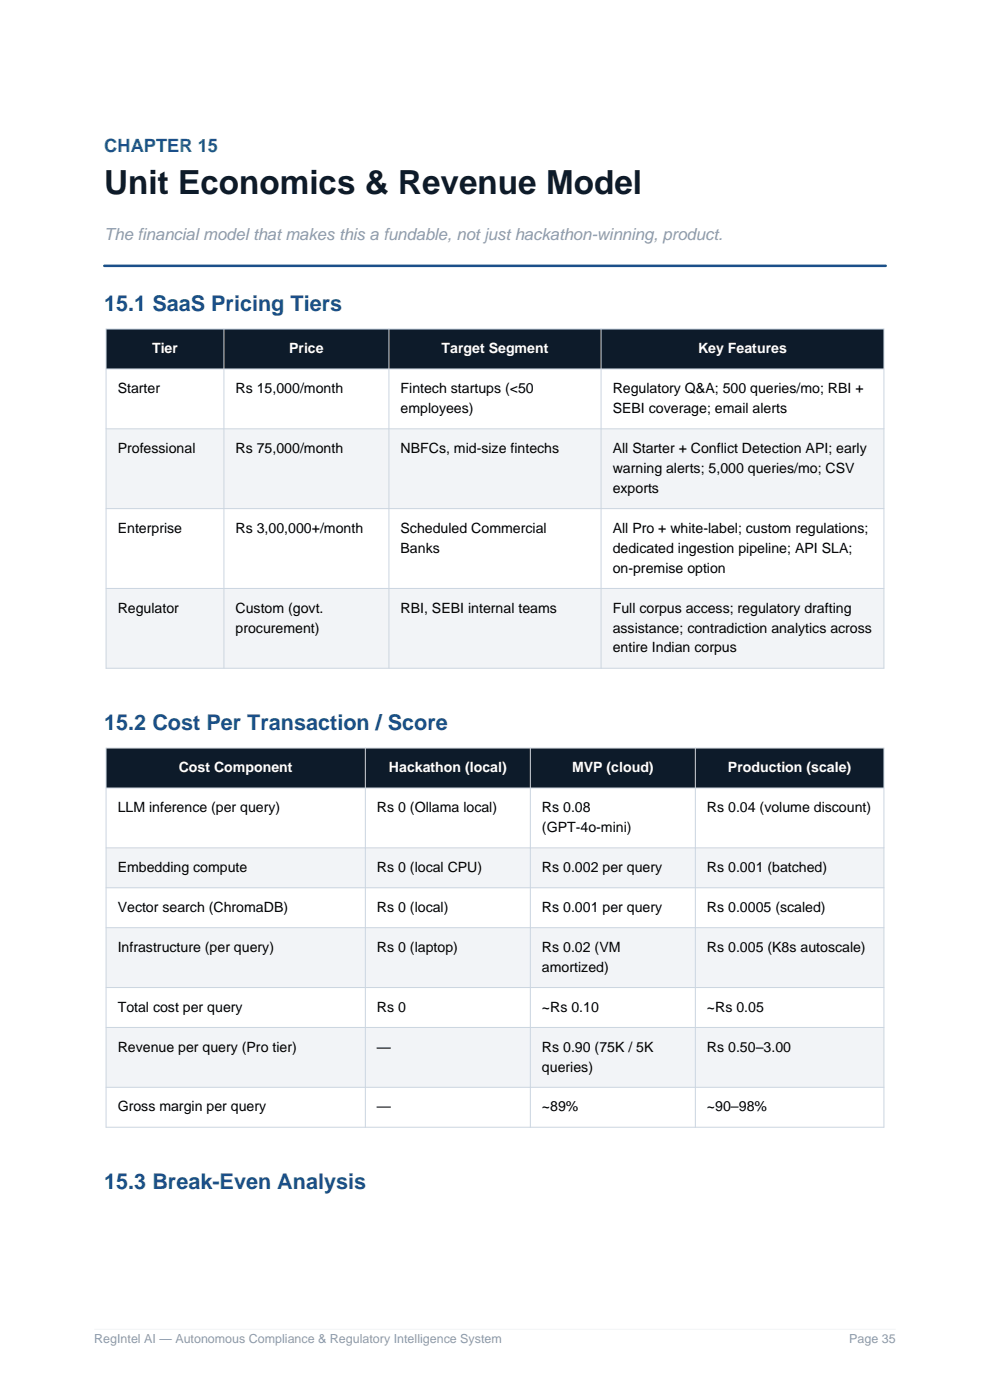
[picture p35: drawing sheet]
<svg xmlns="http://www.w3.org/2000/svg" width="210mm" height="297mm" viewBox="0 0 210 297" stroke-linecap="round" stroke-linejoin="round" font-family="sans-serif">
<defs><g id="words">
<text font-size="7.1" fill="#0d1b2a" x="22.1" y="41">Unit Economics &amp; Revenue Model</text>
<g font-size="4.6" fill="#1b4f8a">
<text x="22.1" y="65.9">15.1 SaaS Pricing Tiers</text>
<text x="22.1" y="154.8">15.2 Cost Per Transaction / Score</text>
<text x="22.1" y="252.2">15.3 Break-Even Analysis</text>
</g>
<text font-size="3.9" fill="#0e7c7b" x="22.1" y="32.2">CHAPTER 15</text>
<text font-size="3.5" fill="#8e9aab" x="22.1" y="50.9">The financial model that makes this a fundable, not just hackathon-winning, product.</text>
<g font-size="3" fill="#fff">
<text x="32.3" y="74.9">Tier</text>
<text x="61.3" y="74.9">Price</text>
<text x="93.7" y="74.9">Target Segment</text>
<text x="148.1" y="74.9">Key Features</text>
<text x="37.9" y="163.8">Cost Component</text>
<text x="82.5" y="163.8">Hackathon (local)</text>
<text x="121.3" y="163.8">MVP (cloud)</text>
<text x="154.4" y="163.8">Production (scale)</text>
</g>
<g font-size="3">
<text x="25" y="83.4">Starter</text>
<text x="50" y="83.4">Rs 15,000/month</text>
<text x="85" y="83.4">Fintech startups (&lt;50</text>
<text x="130" y="83.4">Regulatory Q&amp;A; 500 queries/mo; RBI +</text>
<text x="85" y="87.6">employees)</text>
<text x="130" y="87.6">SEBI coverage; email alerts</text>
<text x="25" y="96.1">Professional</text>
<text x="50" y="96.1">Rs 75,000/month</text>
<text x="85" y="96.1">NBFCs, mid-size fintechs</text>
<text x="130" y="96.1">All Starter + Conflict Detection API; early</text>
<text x="130" y="100.3">warning alerts; 5,000 queries/mo; CSV</text>
<text x="130" y="104.5">exports</text>
<text x="25" y="113">Enterprise</text>
<text x="50" y="113">Rs 3,00,000+/month</text>
<text x="85" y="113">Scheduled Commercial</text>
<text x="130" y="113">All Pro + white-label; custom regulations;</text>
<text x="85" y="117.2">Banks</text>
<text x="130" y="117.2">dedicated ingestion pipeline; API SLA;</text>
<text x="130" y="121.5">on-premise option</text>
<text x="25" y="129.9">Regulator</text>
<text x="50" y="129.9">Custom (govt.</text>
<text x="85" y="129.9">RBI, SEBI internal teams</text>
<text x="130" y="129.9">Full corpus access; regulatory drafting</text>
<text x="50" y="134.2">procurement)</text>
<text x="130" y="134.2">assistance; contradiction analytics across</text>
<text x="130" y="138.4">entire Indian corpus</text>
<text x="25" y="172.3">LLM inference (per query)</text>
<text x="80" y="172.3">Rs 0 (Ollama local)</text>
<text x="115" y="172.3">Rs 0.08</text>
<text x="150" y="172.3">Rs 0.04 (volume discount)</text>
<text x="115" y="176.5">(GPT-4o-mini)</text>
<text x="25" y="185">Embedding compute</text>
<text x="80" y="185">Rs 0 (local CPU)</text>
<text x="115" y="185">Rs 0.002 per query</text>
<text x="150" y="185">Rs 0.001 (batched)</text>
<text x="25" y="193.4">Vector search (ChromaDB)</text>
<text x="80" y="193.4">Rs 0 (local)</text>
<text x="115" y="193.4">Rs 0.001 per query</text>
<text x="150" y="193.4">Rs 0.0005 (scaled)</text>
<text x="25" y="201.9">Infrastructure (per query)</text>
<text x="80" y="201.9">Rs 0 (laptop)</text>
<text x="115" y="201.9">Rs 0.02 (VM</text>
<text x="150" y="201.9">Rs 0.005 (K8s autoscale)</text>
<text x="115" y="206.1">amortized)</text>
<text x="25" y="214.6">Total cost per query</text>
<text x="80" y="214.6">Rs 0</text>
<text x="115" y="214.6">~Rs 0.10</text>
<text x="150" y="214.6">~Rs 0.05</text>
<text x="25" y="223.1">Revenue per query (Pro tier)</text>
<text x="80" y="223.1">—</text>
<text x="115" y="223.1">Rs 0.90 (75K / 5K</text>
<text x="115" y="227.3">queries)</text>
<text x="150" y="223.1">Rs 0.50–3.00</text>
<text x="25" y="235.8">Gross margin per query</text>
<text x="80" y="235.8">—</text>
<text x="115" y="235.8">~89%</text>
<text x="150" y="235.8">~90–98%</text>
</g>
<g font-size="2.6" fill="#8e9aab">
<text x="20" y="285">RegIntel AI — Autonomous Compliance &amp; Regulatory Intelligence System</text>
<text x="180.1" y="285">Page 35</text>
</g>
</g></defs>
<path d="M20 282h170" fill="none" stroke="#f2f4f7" stroke-width=".21"/>
<path d="M22.1 56.4h165.8" fill="none" stroke="#1b4f8a" stroke-width=".53"/>
<path d="M22.5 69.8h165v8.5h-165z" fill-rule="evenodd" fill="#0d1b2a"/>
<path d="M22.5 78.3h165v12.7h-165z" fill-rule="evenodd" fill="#fff"/>
<path d="M22.5 91h165v16.9h-165z" fill-rule="evenodd" fill="#f2f4f7"/>
<path d="M22.5 107.9h165v16.9h-165z" fill-rule="evenodd" fill="#fff"/>
<path d="M22.5 124.8h165v17h-165z" fill-rule="evenodd" fill="#f2f4f7"/>
<path d="M22.5 69.8h165v72h-165zM22.5 78.3h165M47.5 69.8v72M82.5 69.8v72M127.5 69.8v72M22.5 91h165M22.5 107.9h165M22.5 124.8h165" fill="none" stroke="#cbd5e0" stroke-width=".21"/>
<path d="M22.5 158.7h165v8.5h-165z" fill-rule="evenodd" fill="#0d1b2a"/>
<path d="M22.5 167.2h165v12.7h-165z" fill-rule="evenodd" fill="#fff"/>
<path d="M22.5 179.9h165v8.4h-165z" fill-rule="evenodd" fill="#f2f4f7"/>
<path d="M22.5 188.3h165v8.5h-165z" fill-rule="evenodd" fill="#fff"/>
<path d="M22.5 196.8h165v12.7h-165z" fill-rule="evenodd" fill="#f2f4f7"/>
<path d="M22.5 209.5h165v8.5h-165z" fill-rule="evenodd" fill="#fff"/>
<path d="M22.5 218h165v12.7h-165z" fill-rule="evenodd" fill="#f2f4f7"/>
<path d="M22.5 230.7h165v8.4h-165z" fill-rule="evenodd" fill="#fff"/>
<path d="M22.5 158.7h165v80.4h-165zM77.5 158.7v80.4M112.5 158.7v80.4M147.5 158.7v80.4M22.5 167.2h165M22.5 179.9h165M22.5 188.3h165M22.5 196.8h165M22.5 209.5h165M22.5 218h165M22.5 230.7h165" fill="none" stroke="#cbd5e0" stroke-width=".21"/>
<use href="#words"/>
</svg>
